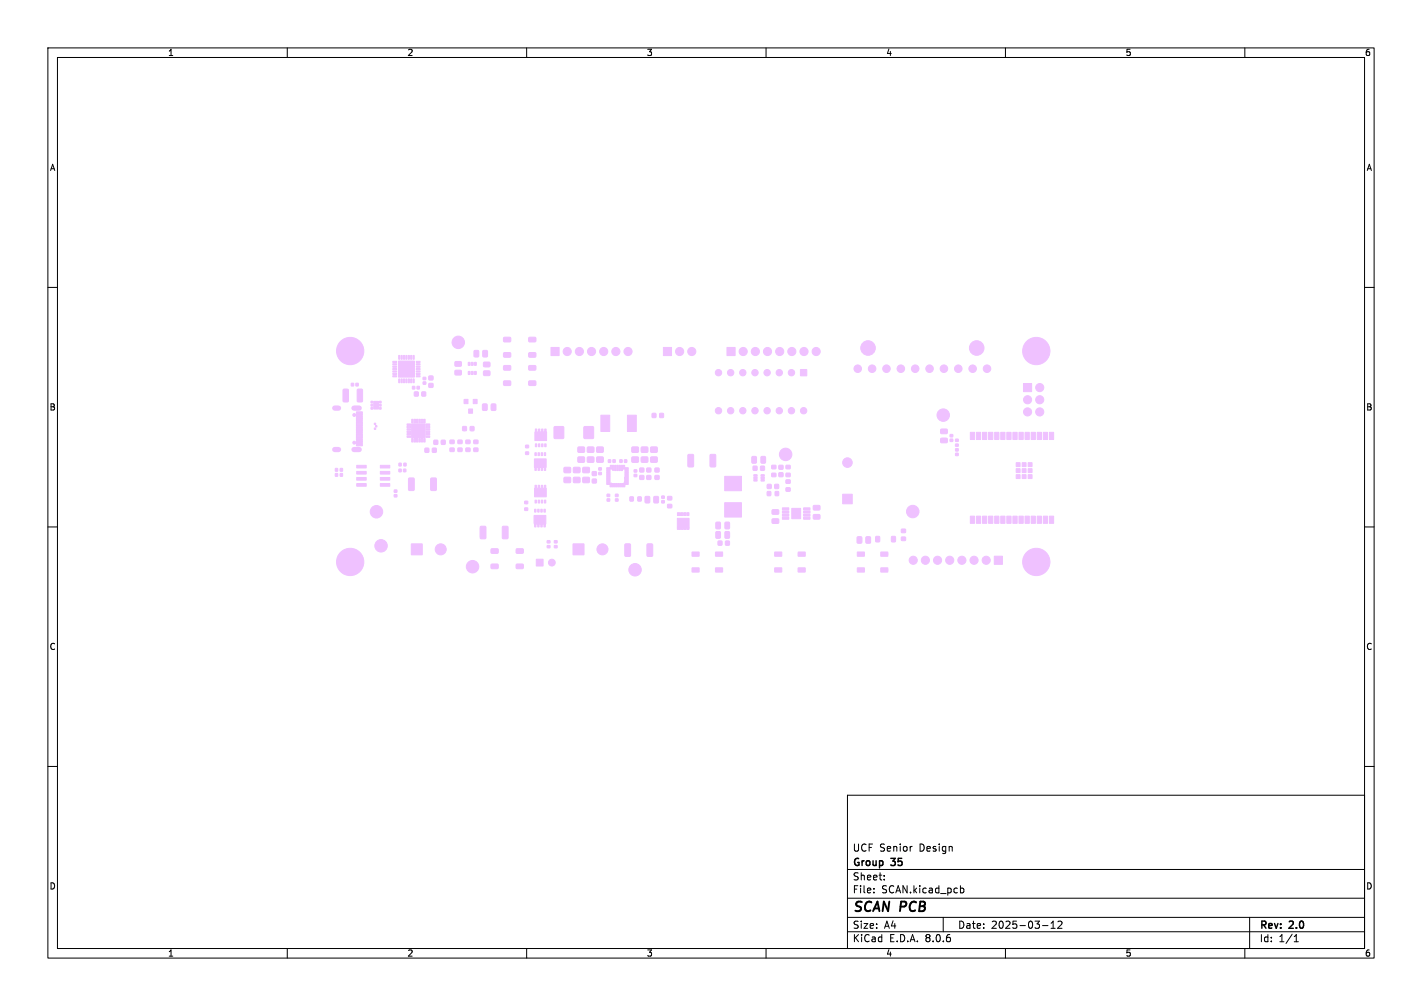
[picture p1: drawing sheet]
<svg xmlns="http://www.w3.org/2000/svg" width="297mm" height="210mm" viewBox="0 0 297 210" stroke-linecap="round" stroke-linejoin="round" font-family="sans-serif">
<defs><g id="words">
<text font-size="2.8" x="178" y="190.9">SCAN PCB</text>
<g font-size="2.1">
<text x="178" y="178">UCF Senior</text>
<text x="192" y="178">Design</text>
<text x="178" y="184">Sheet:</text>
<text x="178" y="181.2">Group</text>
<text x="186.2" y="181.2">35</text>
<text x="178" y="186.7">File:</text>
<text x="184.1" y="186.7">SCAN.kicad_pcb</text>
<text x="178" y="196.9">KiCad</text>
<text x="178" y="194.1">Size:</text>
<text x="184.7" y="194.1">A4</text>
<text x="185.7" y="196.9">E.D.A.</text>
<text x="193.3" y="196.9">8.0.6</text>
<text x="200" y="194.1">Date:</text>
<text x="207" y="194.1">2025-03-12</text>
<text x="263" y="194.3">Rev:</text>
<text x="263" y="196.9">Id:</text>
<text x="267.1" y="196.9">1/1</text>
<text x="269.4" y="194.3">2.0</text>
</g>
<g font-size="1.8">
<text x="35" y="11.9">1</text>
<text x="85" y="11.9">2</text>
<text x="135" y="11.9">3</text>
<text x="185" y="11.9">4</text>
<text x="235" y="11.9">5</text>
<text x="285" y="11.9">6</text>
<text x="10.3" y="35.9">A</text>
<text x="285.4" y="35.9">A</text>
<text x="10.3" y="85.9">B</text>
<text x="285.3" y="85.9">B</text>
<text x="10.3" y="135.9">C</text>
<text x="285.3" y="135.9">C</text>
<text x="10.3" y="185.9">D</text>
<text x="285.3" y="185.9">D</text>
<text x="35" y="199.9">1</text>
<text x="85" y="199.9">2</text>
<text x="135" y="199.9">3</text>
<text x="185" y="199.9">4</text>
<text x="235" y="199.9">5</text>
<text x="285" y="199.9">6</text>
</g>
</g></defs>
<g fill="none" stroke="#000" stroke-width=".21">
<path d="M10 10h277v190h-277zM12 12h273v186h-273zM60 10v2M110 10v2M160 10v2M210 10v2M260 10v2M10 60h2M285 60h2M10 110h2M285 110h2M10 160h2"/>
<path d="M285 160h2M177 166h108v32h-108zM190.4 176.7h.1M60 198v2M110 198v2M160 198v2M177 194.5h108M177 191.5h108M177 187.5h108M177 181.5h108M182.5 186.3v.1M182.5 185.5v.1"/>
<path d="M184.7 183.6v.1M184.7 182.8v.1M197 191.5v3M200.6 184.9v1.5M200.6 185.5l.4-.1 .3 .3-.1 .6h-.6M210 198v2M217.7 193.2h1.2M219.5 193.8h.9M219.5 192.7l.5-.4v1.5M221 192.4l.5-.1 .3 .4-.9 1.1h.9M260 198v2M261 191.5v6.5"/>
<path d="M270.3 196.6h.9M270.3 195.5l.4-.4v1.5"/>
</g>
<g fill="#efc1ff" stroke="#efc1ff" stroke-width=".21">
<path d="M111.8 104.4h.2v.6h-.2z"/>
<path d="M112.4 104.4h.3v.6h-.3z"/>
<path d="M113.1 104.4h.2v.6h-.2z"/>
<path d="M113.7 104.4h.3v.6h-.3z"/>
<path d="M111.8 101.3h.2v.6h.4v-.6h.3v.6h.3l.1-.6h.2v.6h.4v-.6h.3l.1 2.4h-2.4z"/>
<path d="M113.7 94.5h.3l-.1 .6h-.2z"/>
<path d="M113 94.5h.3v.6h-.3z"/>
<path d="M112.4 94.5h.3l-.1 .6h-.2z"/>
<path d="M111.7 94.5h.3v.6h-.3z"/>
<path d="M111.6 95.8h2.5l-.1 2.4h-.3v-.6h-.4v.6h-.3v-.6h-.3l-.1 .6h-.2v-.6h-.4v.6h-.3z"/>
<path d="M111.8 92.7h.3v.6l-.3-.1z"/>
<path d="M112.5 92.7h.3l-.1 .6-.2-.1z"/>
<path d="M113.1 92.7h.3v.6l-.3-.1z"/>
<path d="M113.8 92.7h.3l-.1 .6-.2-.1z"/>
<path d="M111.8 89.6h.3v.6h.4v-.6h.3v.6h.3l.1-.6h.2v.6h.4v-.6h.3v2.4h-2.4z"/>
<path d="M113.6 106.3h.3v.6h-.3z"/>
<path d="M113 106.3h.2v.6h-.2z"/>
<path d="M112.3 106.3h.3v.6h-.3z"/>
<path d="M111.7 106.3h.2v.6h-.2z"/>
<path d="M111.6 107.6h2.4l-.1 2.4h-.3v-.6h-.3l-.1 .6h-.2v-.6h-.4v.6h-.3v-.6h-.3l-.1 .6h-.2z"/>
<path d="M74.4 86h1.3v.7h-1.3z"/>
<path d="M74.4 86.8h1.3v.7h-1.3z"/>
<path d="M74.4 87.6h1.3v.4h-1.3z"/>
<path d="M74.4 88.1h1.3v.4h-1.3z"/>
<path d="M74.4 88.6h1.3v.4h-1.3z"/>
<path d="M74.4 89.1h1.3v.4h-1.3z"/>
<path d="M74.4 89.6h1.3v.4h-1.3z"/>
<path d="M74.4 90.1h1.3v.4h-1.3z"/>
<path d="M74.4 90.6h1.3v.4h-1.3z"/>
<path d="M74.4 91.1h1.3v.4h-1.3z"/>
<path d="M74.4 91.6h1.3v.7h-1.3z"/>
<path d="M74.4 92.4h1.3v.7h-1.3z"/>
<path d="M126.7 98.1l.7-.1v.3h-.6z"/>
<path d="M126.7 98.5l.7-.1v.3h-.6z"/>
<path d="M126.7 98.9l.7-.1v.3h-.7z"/>
<path d="M126.7 99.3l.7-.1v.3h-.6z"/>
<path d="M126.7 99.7l.7-.1v.3h-.6z"/>
<path d="M126.7 100.1l.7-.1v.3h-.6z"/>
<path d="M126.7 100.5l.7-.1v.3h-.6z"/>
<path d="M127.8 101h.3v.6h-.3z"/>
<path d="M127.9 97.1l.3 .1v1l-.3-.1z"/>
<path d="M128.2 101h.3v.6h-.3z"/>
<path d="M128.4 97.2h.3l-.1 1h-.2z"/>
<path d="M128.6 101h.3v.6h-.3z"/>
<path d="M129 101h.3v.6h-.3z"/>
<path d="M128.8 97.1l.3 .1v1h-.3z"/>
<path d="M129.4 100.9l.3 .1v.6h-.3z"/>
<path d="M129.3 97.1l.3 .1-.1 1h-.2z"/>
<path d="M129.8 100.9l.3 .1v.6h-.3z"/>
<path d="M129.7 97.1l.3 .1v1h-.3z"/>
<path d="M130.5 100.1l.7-.1v.3h-.7z"/>
<path d="M130.5 98.1l.7-.1v.3h-.6z"/>
<path d="M130.5 98.5l.7-.1v.3h-.6z"/>
<path d="M130.5 98.9l.7-.1v.3h-.6z"/>
<path d="M130.5 99.3l.7-.1v.3h-.6z"/>
<path d="M130.4 100.4h.8v.3h-.7z"/>
<path d="M130.5 99.7l.7-.1v.3h-.7z"/>
<path d="M126.7 100.8h1v.8h-.3v-.5h-.7z"/>
<path d="M126.7 97.6h.8v-.4h.3l-.1 .7h-.9z"/>
<path d="M130.2 97.1l.3 .1v.4h.7v.3h-1z"/>
<path d="M130.2 100.8h1v.3h-.7v.5h-.2z"/>
<path d="M143.4 107h.5v.6h-.5z"/>
<path d="M142.8 107h.5v.6h-.5z"/>
<path d="M142.1 107h.5v.6h-.5z"/>
<path d="M141.5 107h.5v.6h-.5z"/>
<path d="M141.5 110.1h.5v.4h-.5z"/>
<path d="M142.1 110.1h.5v.4h-.5z"/>
<path d="M142.8 110.1h.5v.4h-.5z"/>
<path d="M143.4 110.1h.5v.4h-.5z"/>
<path d="M141.5 108.2h2.4v1.9h-2.4z"/>
<path d="M71.1 98.9h.4v.5h-.4z"/>
<path d="M70 98.9h.5v.5h-.5z"/>
<path d="M176 103.2h2v2h-2z"/>
<path d="M117.8 97.6h1.3v1h-1.3z"/>
<path d="M117.8 99.7h1.3v1h-1.3z"/>
<path d="M100.3 109.9l.9-.1 .3 .2v2.2l-.2 .3h-.8l-.2-.2z"/>
<path d="M105 109.9l.9-.1 .2 .2v2.2l-.1 .3h-.9l-.2-.2z"/>
<path d="M132.5 98.1h.5v.4h-.5z"/>
<path d="M132.5 99h.5v.5h-.5z"/>
<path d="M97.3 91.9h.8v.7h-.8z"/>
<path d="M97.3 93.5h.8v.7h-.8z"/>
<path d="M82.4 102.3h.5v.5h-.5z"/>
<path d="M82.4 103.3h.5v.4h-.5z"/>
<path d="M179.1 115.3l1.4-.1v.9h-1.4z"/>
<path d="M179.1 118.6l1.4-.1v.9h-1.4z"/>
<path d="M184 118.6l1.4-.1v.9h-1.4z"/>
<path d="M184 115.3l1.4-.1v.9h-1.4z"/>
<path d="M161.3 108.4l1.2-.1 .2 .2v.6l-.3 .2h-1l-.2-.3z"/>
<path d="M161.3 106.5l1.2-.1 .2 .2v.6l-.3 .2h-1l-.2-.3z"/>
<path d="M114.3 112.9h.6v.4h-.6z"/>
<path d="M114.3 113.9h.6v.5h-.6z"/>
<path d="M130.4 96h.5v.5h-.5z"/>
<path d="M129.5 96h.4v.5h-.4z"/>
<path d="M99.1 75.7h.4l-.1 .6-.3-.1z"/>
<path d="M98.5 75.7h.3v.6l-.4-.1z"/>
<path d="M97.8 75.7h.4l-.1 .6-.3-.1z"/>
<path d="M97.8 77.6h.4l-.1 .6-.3-.1z"/>
<path d="M98.5 77.6h.3v.6l-.4-.1z"/>
<path d="M99.1 77.6h.4l-.1 .6-.3-.1z"/>
<path d="M74.5 97.1h2v.6h-2z"/>
<path d="M74.5 98.4h2v.6h-2z"/>
<path d="M74.5 99.7h2v.5h-2z"/>
<path d="M74.5 100.9h2v.6h-2z"/>
<path d="M79.4 100.9h2v.6h-2z"/>
<path d="M79.4 99.7h2v.5h-2z"/>
<path d="M79.4 98.4h2v.6h-2z"/>
<path d="M79.4 97.1h2v.6h-2z"/>
<path d="M83.3 96.7h.5v.6h-.5z"/>
<path d="M84.3 96.7h.5v.6h-.5z"/>
<path d="M144.6 115.3l1.4-.1v.9h-1.4z"/>
<path d="M144.6 118.6l1.4-.1v.9h-1.4z"/>
<path d="M149.5 118.6l1.4-.1v.9h-1.4z"/>
<path d="M149.5 115.3l1.4-.1v.9h-1.4z"/>
<path d="M90.6 91.9h.8v.8h-.8z"/>
<path d="M92.2 91.9h.8v.8h-.8z"/>
<path d="M161.8 115.3l1.4-.1 .1 .9h-1.5z"/>
<path d="M161.8 118.6l1.4-.1 .1 .9h-1.5z"/>
<path d="M166.7 118.6l1.4-.1 .1 .9h-1.5z"/>
<path d="M166.7 115.3l1.4-.1 .1 .9h-1.5z"/>
<path d="M70 97.8h.5v.6h-.5z"/>
<path d="M71.1 97.8h.4v.6h-.4z"/>
<path d="M123.7 100h.8v.8h-.8z"/>
<path d="M123.7 98.5h.8v.7h-.8z"/>
<path d="M95.7 93.5h.8v.7h-.8z"/>
<path d="M95.7 91.9h.8v.7h-.8z"/>
<path d="M88.4 79.7h.5v.5h-.5z"/>
<path d="M88.4 78.8h.5v.4h-.5z"/>
<path d="M198.5 91.7h.5v.4h-.5z"/>
<path d="M198.5 90.7h.5v.5h-.5z"/>
<path d="M151.6 113h.7v.8h-.7z"/>
<path d="M150 113h.8v.8h-.8z"/>
<path d="M161.9 102.6h.7v.9h-.7z"/>
<path d="M160.3 102.6h.7v.9h-.7z"/>
<path d="M89.6 80.1h.8v.7h-.8z"/>
<path d="M89.6 78.5h.8v.8h-.8z"/>
<path d="M121.8 97.6h1.3v1h-1.3z"/>
<path d="M121.8 99.7h1.3v1h-1.3z"/>
<path d="M89 91h.8v.3h-.8z"/>
<path d="M89 90.5h.8v.3h-.8z"/>
<path d="M89 90h.8v.3h-.8z"/>
<path d="M89 89.5h.8v.3h-.8z"/>
<path d="M89 89h.8v.3h-.8z"/>
<path d="M89 88.5h.8v.3h-.8z"/>
<path d="M88.5 87.5h.3v.8h-.3z"/>
<path d="M88 87.5h.3v.8h-.3z"/>
<path d="M87.5 87.5h.3v.8h-.3z"/>
<path d="M87 87.5h.3v.8h-.3z"/>
<path d="M86.5 87.5h.3v.8h-.3z"/>
<path d="M86 87.5h.3v.8h-.3z"/>
<path d="M85 88.5h.8v.3h-.8z"/>
<path d="M85 89h.8v.3h-.8z"/>
<path d="M85 89.5h.8v.3h-.8z"/>
<path d="M85 90h.8v.3h-.8z"/>
<path d="M85 90.5h.8v.3h-.8z"/>
<path d="M85 91h.8v.3h-.8z"/>
<path d="M86 91.5h.3v.8h-.3z"/>
<path d="M86.5 91.5h.3v.8h-.3z"/>
<path d="M87 91.5h.3v.8h-.3z"/>
<path d="M87.5 91.5h.3v.8h-.3z"/>
<path d="M88 91.5h.3v.8h-.3z"/>
<path d="M88.5 91.5h.3v.8h-.3z"/>
<path d="M86 88.5h2.8v2.8h-2.8z"/>
<path d="M219.2 90.3h.9v1.4h-.9z"/>
<path d="M217.9 90.3h.9v1.4h-.9z"/>
<path d="M216.6 90.3h.9v1.4h-.9z"/>
<path d="M215.4 90.3h.9v1.4h-.9z"/>
<path d="M214.1 90.3h.9v1.4h-.9z"/>
<path d="M212.8 90.3h.9v1.4h-.9z"/>
<path d="M211.6 90.3h.8v1.4h-.8z"/>
<path d="M210.3 90.3h.9v1.4h-.9z"/>
<path d="M209 90.3h.9v1.4h-.9z"/>
<path d="M207.7 90.3h.9v1.4h-.9z"/>
<path d="M206.5 90.3h.9v1.4h-.9z"/>
<path d="M205.2 90.3h.9v1.4h-.9z"/>
<path d="M203.9 90.3h.9v1.4h-.9z"/>
<path d="M202.7 90.3h.9v1.4h-.9z"/>
<path d="M202.7 107.8h.9v1.4h-.9z"/>
<path d="M203.9 107.8h.9v1.4h-.9z"/>
<path d="M205.2 107.8h.9v1.4h-.9z"/>
<path d="M206.5 107.8h.9v1.4h-.9z"/>
<path d="M207.7 107.8h.9v1.4h-.9z"/>
<path d="M209 107.8h.9v1.4h-.9z"/>
<path d="M210.3 107.8h.9v1.4h-.9z"/>
<path d="M211.6 107.8h.8v1.4h-.8z"/>
<path d="M212.8 107.8h.9v1.4h-.9z"/>
<path d="M214.1 107.8h.9v1.4h-.9z"/>
<path d="M215.4 107.8h.9v1.4h-.9z"/>
<path d="M216.6 107.8h.9v1.4h-.9z"/>
<path d="M217.9 107.8h.9v1.4h-.9z"/>
<path d="M219.2 107.8h.9v1.4h-.9z"/>
<path d="M213.5 97.8h.8v.9h-.8z"/>
<path d="M214.7 96.6h.9v.8h-.9z"/>
<path d="M213.5 96.6h.8v.8h-.8z"/>
<path d="M212.2 96.6h.9v.8h-.9z"/>
<path d="M212.2 97.8h.9v.9h-.9z"/>
<path d="M212.2 99.1h.9v.8h-.9z"/>
<path d="M213.5 99.1h.8v.8h-.8z"/>
<path d="M214.7 99.1h.9v.8h-.9z"/>
<path d="M214.7 97.8h.9v.9h-.9z"/>
<path d="M157.1 95.3h.7l.2 .1v1.1l-.1 .2h-.6l-.3-.1z"/>
<path d="M159 95.3h.7l.2 .1v1.1l-.1 .2h-.6l-.3-.1z"/>
<path d="M100.8 84.4l.7-.1 .3 .2v.9l-.2 .3h-.6l-.2-.2z"/>
<path d="M102.6 84.4l.7-.1 .3 .2v.9l-.2 .3h-.6l-.2-.2z"/>
<path d="M126.8 103.2h.5v.5h-.5z"/>
<path d="M126.8 104.1h.5v.5h-.5z"/>
<path d="M151.8 72.5h1.7v1.7h-1.7z"/>
<path d="M151.5 111l.6-.1 .3 .2v1l-.2 .3h-.6l-.2-.2z"/>
<path d="M149.6 111l.6-.1 .3 .2v1l-.2 .3h-.6l-.2-.2z"/>
<path d="M85.4 99.8h.9l.2 .1v2.3l-.1 .2h-.8l-.3-.1z"/>
<path d="M90 99.8h.9l.2 .1 .1 2.3-.2 .2h-.8l-.2-.1z"/>
<path d="M213.8 80.1h1.7v1.7h-1.7z"/>
<path d="M86.1 80.7h.5v.5h-.5z"/>
<path d="M87.1 80.7h.5v.5h-.5z"/>
<path d="M157.5 99.1h.6v.3h-.6z"/>
<path d="M157.5 99.6h.6v.3h-.6z"/>
<path d="M157.5 100.1h.6v.3h-.6z"/>
<path d="M159 100.1h.6v.3h-.6z"/>
<path d="M159 99.6h.6v.3h-.6z"/>
<path d="M159 99.1h.6v.3h-.6z"/>
<path d="M151.4 99.4h3.5v3h-3.5z"/>
<path d="M151.4 104.9h3.5v3h-3.5z"/>
<path d="M132 95.4h1.3v1.1h-1.3z"/>
<path d="M132 93.4h1.3v1h-1.3z"/>
<path d="M161.2 98.8h.8v.7h-.8z"/>
<path d="M161.2 97.2h.8v.6h-.8z"/>
<path d="M83.3 97.9h.5v.6h-.5z"/>
<path d="M84.3 97.9h.5v.6h-.5z"/>
<path d="M143.7 94.9l.9-.1 .3 .2v2.2l-.2 .3h-.8l-.2-.2z"/>
<path d="M148.4 94.9l.9-.1 .2 .2v2.2l-.1 .3h-.9l-.2-.2z"/>
<path d="M135.1 97.7h.8v.8h-.8z"/>
<path d="M135.1 99.3h.8v.8h-.8z"/>
<path d="M138.2 103.6h.5v.4h-.5z"/>
<path d="M138.2 104.5h.5v.5h-.5z"/>
<path d="M196.5 91.5h1.2l.2 .2v.6l-.3 .1h-1l-.2-.2z"/>
<path d="M196.5 89.6h1.2l.2 .2v.6l-.3 .1h-1l-.2-.2z"/>
<path d="M99 93.5h.8v.7h-.8z"/>
<path d="M99 91.9h.8v.7h-.8z"/>
<path d="M88.8 93.6h.7v.8h-.7z"/>
<path d="M90.3 93.6h.8v.8h-.8z"/>
<path d="M125.1 97.7h.5v.4h-.5z"/>
<path d="M125.1 98.6h.5v.5h-.5z"/>
<path d="M186.2 112h.8v1.1h-.8z"/>
<path d="M182.9 112h.8v1.1h-.8z"/>
<path d="M85.9 113.6h2.3v2.2h-2.3z"/>
<path d="M157.3 97.3h.8v.9h-.8z"/>
<path d="M158.9 97.3h.7v.9h-.7z"/>
<path d="M199.6 93.7h.5v.4h-.5z"/>
<path d="M199.6 94.6h.5v.5h-.5z"/>
<path d="M135.2 113.6l.9-.1 .2 .2v2.2l-.1 .2-.8 .1-.3-.2z"/>
<path d="M130.6 113.6l.9-.1 .2 .2v2.2l-.1 .2-.9 .1-.2-.2z"/>
<path d="M119.7 113.6h2.3v2.2h-2.3z"/>
<path d="M169.9 107.5l1.2-.1 .2 .2v.6l-.3 .2h-1l-.2-.3z"/>
<path d="M169.9 105.6l1.2-.1 .2 .2v.6l-.3 .2h-1l-.2-.3z"/>
<path d="M115.8 89.1h1.9v2.4h-1.9z"/>
<path d="M122 89.1h1.9v2.4h-1.9z"/>
<path d="M98.8 83.4h.8v.9h-.8z"/>
<path d="M96.9 83.4h.8v.9h-.8z"/>
<path d="M97.9 85.4h.8v.9h-.8z"/>
<path d="M136.6 103.7l.7-.1 .2 .2 .1 1-.2 .2h-.6l-.3-.1z"/>
<path d="M134.8 103.7l.7-.1 .2 .2v1l-.1 .2h-.6l-.3-.1z"/>
<path d="M102.6 114.6l1.3-.1 .2 .3v.6l-.3 .1h-1.1l-.2-.2z"/>
<path d="M107.9 114.6l1.3-.1 .1 .3v.6l-.2 .1h-1.2l-.1-.2z"/>
<path d="M102.6 117.8l1.3-.1 .2 .3v.6l-.3 .1h-1.1l-.2-.2z"/>
<path d="M107.9 117.8l1.3-.1 .1 .3v.6l-.2 .1h-1.2l-.1-.2z"/>
<path d="M125.5 86.7h1.9v3.4h-1.9z"/>
<path d="M131.1 86.7h1.8v3.4h-1.8z"/>
<path d="M115.8 112.9h.6v.4h-.6z"/>
<path d="M115.8 113.9h.6v.5h-.6z"/>
<path d="M164.2 101.8h.8v.7h-.8z"/>
<path d="M164.2 100.2h.8v.7h-.8z"/>
<path d="M101 75.6h1.2l.2 .2-.1 .6-.2 .2h-1l-.1-.3z"/>
<path d="M101 77.5l1.2-.1 .2 .2-.1 .7-.2 .1h-1l-.1-.2z"/>
<path d="M120.7 95.4h1.3v1.1h-1.3z"/>
<path d="M120.7 93.4h1.3v1h-1.3z"/>
<path d="M199.6 91.7h.5v.4h-.5z"/>
<path d="M199.6 92.7h.5v.5h-.5z"/>
<path d="M74.3 80h.5v.6h-.5z"/>
<path d="M73.4 80h.5v.6h-.5z"/>
<path d="M110.5 79.6l1.3-.1 .1 .2v.6l-.2 .2h-1.2l-.1-.3z"/>
<path d="M105.2 79.6l1.3-.1 .2 .2v.6l-.3 .2h-1.1l-.2-.3z"/>
<path d="M110.5 76.4l1.3-.1 .1 .2v.6l-.2 .2h-1.2l-.1-.3z"/>
<path d="M105.2 76.4l1.3-.1 .2 .2v.6l-.3 .2h-1.1l-.2-.3z"/>
<path d="M109.8 94.3h.6v.6h-.6z"/>
<path d="M109.8 92.9h.6v.6h-.6z"/>
<path d="M136.2 86.3h.8v.8h-.8z"/>
<path d="M137.8 86.3h.8v.8h-.8z"/>
<path d="M99.1 73.2l.7-.1 .2 .2v1l-.1 .2h-.7l-.2-.1z"/>
<path d="M100.9 73.2l.7-.1 .2 .2v1l-.1 .2h-.6l-.3-.1z"/>
<path d="M136.8 97.7h.8v.8h-.8z"/>
<path d="M136.8 99.3h.8v.8h-.8z"/>
<path d="M139.5 103.7h.8v.6h-.8z"/>
<path d="M139.5 105.3h.8v.7h-.8z"/>
<path d="M83.3 79.1h.2v.8h-.2z"/>
<path d="M83.8 79.1h.2v.8h-.2z"/>
<path d="M84.3 79.1h.2v.8h-.2z"/>
<path d="M84.8 79.1h.2v.8h-.2z"/>
<path d="M85.3 79.1h.2v.8h-.2z"/>
<path d="M85.8 79.1h.2v.8h-.2z"/>
<path d="M86.3 79.1h.2v.8h-.2z"/>
<path d="M87 78.4h.7v.2l-.7 .1z"/>
<path d="M87 77.9h.7v.2l-.7 .1z"/>
<path d="M87 77.4h.7v.2l-.7 .1z"/>
<path d="M87 76.9h.7v.2l-.7 .1z"/>
<path d="M87 76.4h.7v.2l-.7 .1z"/>
<path d="M87 75.9h.7v.2l-.7 .1z"/>
<path d="M87 75.4h.7v.2l-.7 .1z"/>
<path d="M86.3 74.2h.2v.8h-.2z"/>
<path d="M85.8 74.2h.2v.8h-.2z"/>
<path d="M85.3 74.2h.2v.8h-.2z"/>
<path d="M84.8 74.2h.2v.8h-.2z"/>
<path d="M84.3 74.2h.2v.8h-.2z"/>
<path d="M83.8 74.2h.2v.8h-.2z"/>
<path d="M83.3 74.2h.2v.8h-.2z"/>
<path d="M82.1 75.4h.7v.2l-.7 .1z"/>
<path d="M82.1 75.9h.7v.2l-.7 .1z"/>
<path d="M82.1 76.4h.7v.2l-.7 .1z"/>
<path d="M82.1 76.9h.7v.2l-.7 .1z"/>
<path d="M82.1 77.4h.7v.2l-.7 .1z"/>
<path d="M82.1 77.9h.7v.2l-.7 .1z"/>
<path d="M82.1 78.4h.7v.2l-.7 .1z"/>
<path d="M83.2 75.4h3.4v3.3h-3.4z"/>
<path d="M112 116.7h1.4v1.5h-1.4z"/>
<path d="M74.7 81.3l.8-.1 .2 .2v2.3l-.1 .2h-.8l-.2-.1z"/>
<path d="M71.7 81.3l.8-.1 .3 .2v2.3l-.2 .2h-.7l-.2-.1z"/>
<path d="M133.6 97.7h.9v.8h-.9z"/>
<path d="M133.6 99.3h.9v.8h-.9z"/>
<path d="M124.7 95.4h1.3v1.1h-1.3z"/>
<path d="M124.7 93.4h1.3v1h-1.3z"/>
<path d="M122.7 95.4h1.3v1.1h-1.3z"/>
<path d="M122.7 93.4h1.3v1h-1.3z"/>
<path d="M160.3 101.1h.7v.9h-.7z"/>
<path d="M161.8 101.1h.8v.9h-.8z"/>
<path d="M135.9 95.4h1.3v1.1h-1.3z"/>
<path d="M135.9 93.4h1.3v1h-1.3z"/>
<path d="M127.1 96h.4v.5h-.4z"/>
<path d="M128 96h.5v.5h-.5z"/>
<path d="M115.1 72.5h1.7v1.7h-1.7z"/>
<path d="M167.8 108h1.4v.4h-1.4z"/>
<path d="M167.8 107.3h1.4v.4h-1.4z"/>
<path d="M167.8 106.7h1.4v.4h-1.4z"/>
<path d="M167.8 106h1.4v.4h-1.4z"/>
<path d="M163.4 106h1.3v.4h-1.3z"/>
<path d="M163.4 106.7h1.3v.4h-1.3z"/>
<path d="M163.4 107.3h1.3v.4h-1.3z"/>
<path d="M163.4 108h1.3v.4h-1.3z"/>
<path d="M165.4 106.1h1.8v2.2h-1.8z"/>
<path d="M95.1 77.4l1.1-.1 .2 .2v.6l-.3 .2h-1l-.1-.2z"/>
<path d="M95.1 75.5h1.1l.2 .2v.6l-.3 .2h-1l-.1-.3z"/>
<path d="M119.8 97.6h1.3v1h-1.3z"/>
<path d="M119.8 99.7h1.3v1h-1.3z"/>
<path d="M109.6 106h.6v.5h-.6z"/>
<path d="M109.6 104.6h.6v.5h-.6z"/>
<path d="M162.7 97.2h.8v.7h-.8z"/>
<path d="M162.7 98.7h.8v.8h-.8z"/>
<path d="M134 95.4h1.3v1.1h-1.3z"/>
<path d="M134 93.4h1.3v1h-1.3z"/>
<path d="M78.4 88.8h.3v.3h-.3z"/>
<path d="M78.2 88.3h.3v.3h-.3z"/>
<path d="M78.2 89.3h.3v.3h-.3z"/>
<path d="M133.2 103.7h.7v.9h-.7z"/>
<path d="M131.6 103.7h.7v.9h-.7z"/>
<path d="M86.6 81.8h.7v.9h-.7z"/>
<path d="M88.1 81.8h.8v.9h-.8z"/>
<path d="M179.1 112.1l.7-.1 .2 .2v1l-.1 .2h-.7l-.2-.1z"/>
<path d="M180.9 112.1l.7-.1 .2 .2v1l-.1 .2h-.6l-.3-.1z"/>
<path d="M98.2 89.1h.8v.8h-.8z"/>
<path d="M96.6 89.1h.8v.8h-.8z"/>
<path d="M105.2 70.5l1.3-.1 .2 .2v.6l-.3 .2h-1.1l-.2-.3z"/>
<path d="M110.5 70.5l1.3-.1 .1 .2v.6l-.2 .2h-1.2l-.1-.3z"/>
<path d="M105.2 73.7l1.3-.1 .2 .2v.6l-.3 .2h-1.1l-.2-.3z"/>
<path d="M110.5 73.7l1.3-.1 .1 .2v.6l-.2 .2h-1.2l-.1-.3z"/>
<path d="M94 91.9h.8v.7h-.8z"/>
<path d="M94 93.5h.8v.7h-.8z"/>
<path d="M138.6 72.5h1.7v1.7h-1.7z"/>
<path d="M164.2 97.2h.8v.6h-.8z"/>
<path d="M164.2 98.8h.8v.7h-.8z"/>
<path d="M167.2 77.2h1.3v1.2h-1.3z"/>
<path d="M128.5 103.2h.6v.5h-.6z"/>
<path d="M128.5 104.1h.6v.5h-.6z"/>
<path d="M151.5 109h.6l.3 .1v1.1l-.2 .2h-.6l-.2-.1z"/>
<path d="M149.6 109h.6l.3 .1v1.1l-.2 .2h-.6l-.2-.1z"/>
<path d="M188.3 110.5h.8v.7h-.8z"/>
<path d="M188.3 112.1h.8v.7h-.8z"/>
<path d="M207.7 116.1h1.7v1.7h-1.7z"/>
<path d="M79.3 85.1h.3v.3h-.3z"/>
<path d="M79.3 84.4h.3v.4h-.3z"/>
<path d="M79.3 83.8h.3v.3h-.3z"/>
<path d="M77.5 83.8h.3v.3h-.3z"/>
<path d="M77.5 84.4h.3v.4h-.3z"/>
<path d="M77.5 85.1h.3v.3h-.3z"/>
<path d="M78 83.8h1v1.6h-1z"/>
<circle cx="204" cy="72.6" r="1.52"/>
<circle cx="181.3" cy="72.6" r="1.52"/>
<circle cx="206.1" cy="77" r=".79"/>
<circle cx="203.1" cy="77" r=".79"/>
<circle cx="200.1" cy="77" r=".79"/>
<circle cx="197.1" cy="77" r=".79"/>
<circle cx="194.1" cy="77" r=".79"/>
<circle cx="191.1" cy="77" r=".79"/>
<circle cx="188.1" cy="77" r=".79"/>
<circle cx="185.1" cy="77" r=".79"/>
<circle cx="182.1" cy="77" r=".79"/>
<circle cx="179.1" cy="77" r=".79"/>
<circle cx="177" cy="96.6" r="1"/>
<circle cx="164.1" cy="94.9" r="1.3"/>
<circle cx="79.6" cy="113.9" r="1.3"/>
<circle cx="155.2" cy="73.4" r=".85"/>
<circle cx="157.8" cy="73.4" r=".85"/>
<circle cx="160.3" cy="73.4" r=".85"/>
<circle cx="162.8" cy="73.4" r=".85"/>
<circle cx="165.4" cy="73.4" r=".85"/>
<circle cx="167.9" cy="73.4" r=".85"/>
<circle cx="170.5" cy="73.4" r=".85"/>
<circle cx="217.2" cy="80.9" r=".85"/>
<circle cx="214.6" cy="83.4" r=".85"/>
<circle cx="217.2" cy="83.4" r=".85"/>
<circle cx="214.6" cy="86" r=".85"/>
<circle cx="217.2" cy="86" r=".85"/>
<circle cx="98.7" cy="118.3" r="1.3"/>
<circle cx="78.6" cy="106.8" r="1.3"/>
<circle cx="92" cy="114.7" r="1.15"/>
<circle cx="125.8" cy="114.7" r="1.15"/>
<circle cx="74" cy="86.6" r=".3"/>
<circle cx="74" cy="92.4" r=".3"/>
<circle cx="190.6" cy="106.8" r="1.3"/>
<circle cx="95.7" cy="71.5" r="1.3"/>
<circle cx="216.4" cy="73.3" r="2.85"/>
<circle cx="73.1" cy="117.3" r="2.85"/>
<circle cx="132.6" cy="118.9" r="1.3"/>
<circle cx="115.3" cy="117.4" r=".71"/>
<circle cx="197" cy="86.7" r="1.3"/>
<circle cx="216.4" cy="117.3" r="2.85"/>
<circle cx="118.5" cy="73.4" r=".85"/>
<circle cx="121" cy="73.4" r=".85"/>
<circle cx="123.5" cy="73.4" r=".85"/>
<circle cx="126.1" cy="73.4" r=".85"/>
<circle cx="128.6" cy="73.4" r=".85"/>
<circle cx="131.2" cy="73.4" r=".85"/>
<circle cx="141.9" cy="73.4" r=".85"/>
<circle cx="144.5" cy="73.4" r=".85"/>
<circle cx="165.3" cy="77.8" r=".67"/>
<circle cx="162.8" cy="77.8" r=".67"/>
<circle cx="160.2" cy="77.8" r=".67"/>
<circle cx="157.7" cy="77.8" r=".67"/>
<circle cx="155.1" cy="77.8" r=".67"/>
<circle cx="152.6" cy="77.8" r=".67"/>
<circle cx="150.1" cy="77.8" r=".67"/>
<circle cx="150.1" cy="85.7" r=".67"/>
<circle cx="152.6" cy="85.7" r=".67"/>
<circle cx="155.1" cy="85.7" r=".67"/>
<circle cx="157.7" cy="85.7" r=".67"/>
<circle cx="160.2" cy="85.7" r=".67"/>
<circle cx="162.8" cy="85.7" r=".67"/>
<circle cx="165.3" cy="85.7" r=".67"/>
<circle cx="167.8" cy="85.7" r=".67"/>
<circle cx="73.1" cy="73.3" r="2.85"/>
<circle cx="206" cy="117" r=".85"/>
<circle cx="203.4" cy="117" r=".85"/>
<circle cx="200.9" cy="117" r=".85"/>
<circle cx="198.4" cy="117" r=".85"/>
<circle cx="195.8" cy="117" r=".85"/>
<circle cx="193.3" cy="117" r=".85"/>
<circle cx="190.7" cy="117" r=".85"/>
</g>
<path d="M69.9 85.2h.8M69.9 93.8h.8M73.9 85.2h1.1M73.9 93.8h1.1" fill="none" stroke="#efc1ff" stroke-width="1.1"/>
<use href="#words"/>
</svg>
